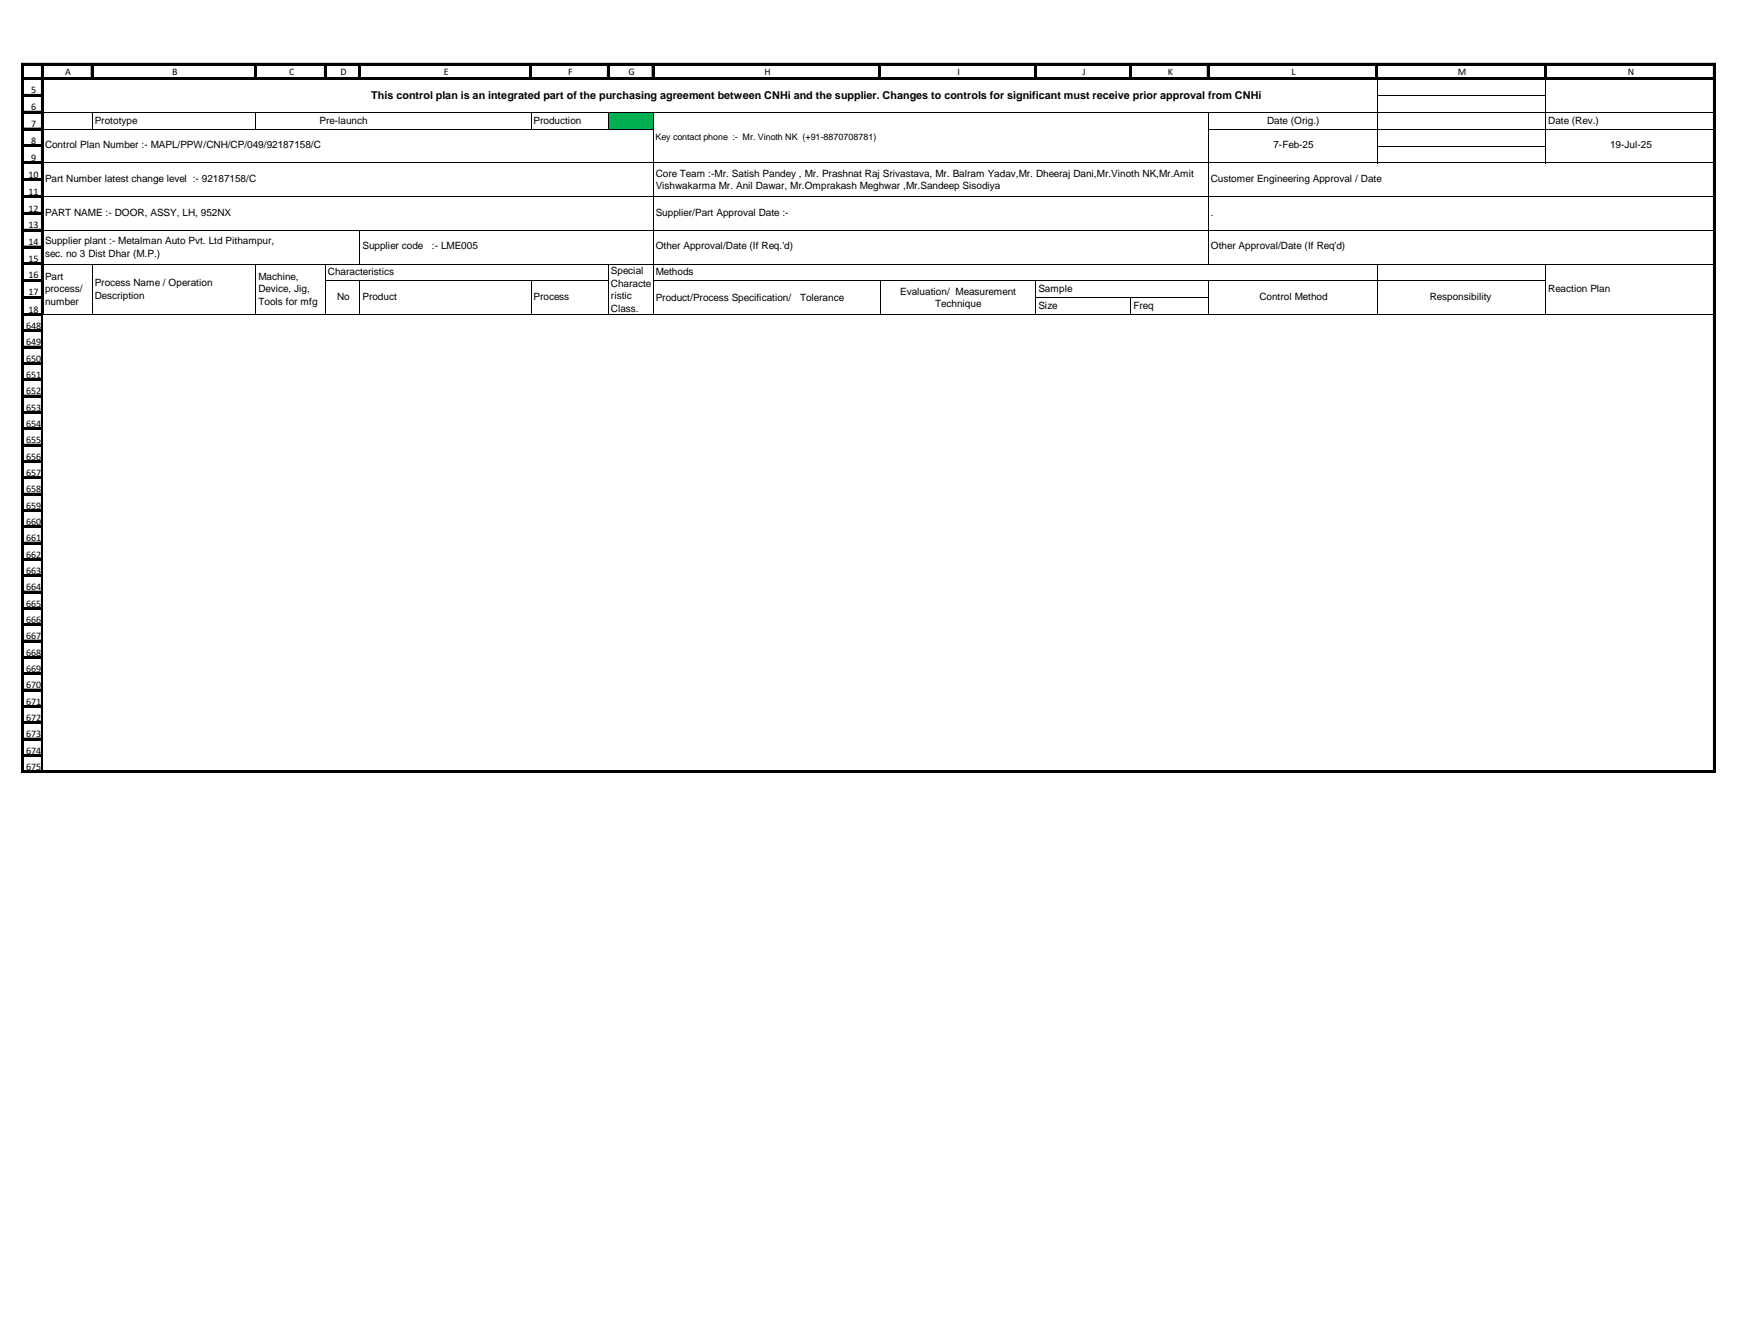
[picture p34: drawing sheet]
<svg xmlns="http://www.w3.org/2000/svg" width="279mm" height="216mm" viewBox="0 0 279 216" stroke-linecap="round" stroke-linejoin="round" font-family="sans-serif">
<defs><g id="words">
<text font-size="1.7" x="59.7" y="15.9">This control plan is an integrated part of the purchasing agreement between CNHi and the supplier. Changes to controls for significant must receive prior approval from CNHi</text>
<g font-size="1.6">
<text x="5" y="15">5</text>
<text x="5" y="17.7">6</text>
<text x="10.5" y="12">A</text>
<text x="27.7" y="12">B</text>
<text x="46.5" y="12">C</text>
<text x="54.8" y="12">D</text>
<text x="71.4" y="12">E</text>
<text x="91.4" y="12">F</text>
<text x="101.1" y="12">G</text>
<text x="123" y="12">H</text>
<text x="154" y="12">I</text>
<text x="174.1" y="12">J</text>
<text x="187.9" y="12">K</text>
<text x="207.7" y="12">L</text>
<text x="234.5" y="12">M</text>
<text x="261.8" y="12">N</text>
<text x="5" y="20.4">7</text>
<text x="5" y="23.2">8</text>
<text x="7.2" y="23.8">Control Plan Number :- MAPL/PPW/CNH/CP/049/92187158/C</text>
<text x="15.2" y="19.9">Prototype</text>
<text x="51.4" y="19.9">Pre-launch</text>
<text x="85.8" y="19.9">Production</text>
<text x="203.8" y="19.9">Date (Orig.)</text>
<text x="204.8" y="23.8">7-Feb-25</text>
<text x="249" y="19.9">Date (Rev.)</text>
<text x="259" y="23.8">19-Jul-25</text>
<text x="4.6" y="28.6">10</text>
<text x="5" y="25.9">9</text>
<text x="7.2" y="29.3">Part Number latest change level :- 92187158/C</text>
<text x="105.5" y="28.4">Core Team :-Mr. Satish Pandey , Mr. Prashnat Raj Srivastava, Mr. Balram Yadav,Mr. Dheeraj Dani,Mr.Vinoth NK,Mr.Amit</text>
<text x="194.8" y="29.3">Customer Engineering Approval / Date</text>
<text x="4.6" y="31.3">11</text>
<text x="4.6" y="34">12</text>
<text x="7.2" y="34.7">PART NAME :- DOOR, ASSY, LH, 952NX</text>
<text x="105.5" y="30.4">Vishwakarma Mr. Anil Dawar, Mr.Omprakash Meghwar ,Mr.Sandeep Sisodiya</text>
<text x="105.5" y="34.7">Supplier/Part Approval Date :-</text>
<text x="194.8" y="34.7">.</text>
<text x="4.6" y="36.7">13</text>
<text x="4.6" y="39.4">14</text>
<text x="7.2" y="39.3">Supplier plant :- Metalman Auto Pvt. Ltd Pithampur,</text>
<text x="7.2" y="41.2">sec. no 3 Dist Dhar (M.P.)</text>
<text x="58.3" y="40.1">Supplier code</text>
<text x="69.5" y="40.1">:- LME005</text>
<text x="105.5" y="40.1">Other Approval/Date (If Req.'d)</text>
<text x="194.8" y="40.1">Other Approval/Date (If Req'd)</text>
<text x="4.6" y="42.1">15</text>
<text x="4.6" y="44.7">16</text>
<text x="4.6" y="47.4">17</text>
<text x="7.2" y="45">Part</text>
<text x="7.2" y="47">process/</text>
<text x="15.2" y="46">Process Name / Operation</text>
<text x="41.6" y="45">Machine,</text>
<text x="41.6" y="47">Device, Jig,</text>
<text x="52.8" y="44.2">Characteristics</text>
<text x="98.3" y="44.1">Special</text>
<text x="98.3" y="46.1">Characte</text>
<text x="105.5" y="44.2">Methods</text>
<text x="144.8" y="47.4">Evaluation/ Measurement</text>
<text x="167" y="47">Sample</text>
<text x="249" y="46.9">Reaction Plan</text>
<text x="4.2" y="52.9">648</text>
<text x="4.6" y="50.3">18</text>
<text x="7.2" y="49">number</text>
<text x="15.2" y="48">Description</text>
<text x="41.6" y="49">Tools for mfg</text>
<text x="54.2" y="48.2">No</text>
<text x="58.3" y="48.2">Product</text>
<text x="85.8" y="48.2">Process</text>
<text x="98.3" y="48.1">ristic</text>
<text x="98.3" y="50.1">Class.</text>
<text x="105.5" y="48.4">Product/Process Specification/</text>
<text x="128.7" y="48.4">Tolerance</text>
<text x="150.4" y="49.4">Technique</text>
<text x="167" y="49.7">Size</text>
<text x="182.3" y="49.7">Freq</text>
<text x="202.6" y="48.2">Control Method</text>
<text x="230" y="48.2">Responsibility</text>
<text x="4.2" y="55.5">649</text>
<text x="4.2" y="58.1">650</text>
<text x="4.2" y="60.8">651</text>
<text x="4.2" y="63.4">652</text>
<text x="4.2" y="66">653</text>
<text x="4.2" y="68.6">654</text>
<text x="4.2" y="71.3">655</text>
<text x="4.2" y="73.9">656</text>
<text x="4.2" y="76.5">657</text>
<text x="4.2" y="79.1">658</text>
<text x="4.2" y="81.8">659</text>
<text x="4.2" y="84.4">660</text>
<text x="4.2" y="87">661</text>
<text x="4.2" y="89.6">662</text>
<text x="4.2" y="92.3">663</text>
<text x="4.2" y="94.9">664</text>
<text x="4.2" y="97.5">665</text>
<text x="4.2" y="100.1">666</text>
<text x="4.2" y="102.8">667</text>
<text x="4.2" y="105.4">668</text>
<text x="4.2" y="108">669</text>
<text x="4.2" y="110.6">670</text>
<text x="4.2" y="113.3">671</text>
<text x="4.2" y="115.9">672</text>
<text x="4.2" y="118.5">673</text>
<text x="4.2" y="121.1">674</text>
<text x="4.2" y="123.8">675</text>
</g>
<text font-size="1.4" x="105.4" y="22.5">Key contact phone :- Mr. Vinoth NK (+91-8870708781)</text>
</g></defs>
<g fill="none" stroke="#000" stroke-width=".16">
<path d="M3.8 12.5h3.1M3.8 15.2h3.1M3.8 17.9h3.1M6.7 12.8v37.9M3.8 20.6h3.1M3.8 23.3h3.1M3.8 26h3.1M3.8 28.7h3.1M3.8 31.4h3.1M3.8 34.1h3.1M3.8 36.9h3.1M3.8 39.6h3.1"/>
<path d="M3.8 42.3h3.1M3.8 45h3.1M3.8 47.7h3.1M3.8 50.4h3.1"/>
</g>
<g fill="none" stroke="#000" stroke-width=".34">
<path d="M3.8 12.6h3.1M3.8 15.3h3.1M3.8 18h3.1M6.8 12.7v38M3.8 20.7h3.1M3.8 23.5h3.1M3.8 26.2h3.1M3.8 28.9h3.1M3.8 31.6h3.1M3.8 34.3h3.1M3.8 37h3.1M3.8 39.7h3.1"/>
<path d="M3.8 42.4h3.1M3.8 45.1h3.1M3.8 47.8h3.1M3.8 50.6h3.1"/>
</g>
<path d="M3.8 50.7h3.2v.1h-3.2z" fill-rule="evenodd" fill="#fff"/>
<g fill="none" stroke="#000" stroke-width=".16">
<path d="M6.7 10.5v2.2M7 12.5h268.6M14.7 10.5v2.2M41 10.5v2.2M52.2 10.5v2.2M57.7 10.5v2.2M85.2 10.5v2.2M97.7 10.5v2.2M104.9 10.5v2.2M141.4 10.5v2.2M166.5 10.5v2.2M181.7 10.5v2.2"/>
<path d="M194.2 10.5v2.2M221.3 10.5v2.2M248.5 10.5v2.2M275.6 10.5v2.2"/>
</g>
<g fill="none" stroke="#000" stroke-width=".34">
<path d="M6.8 10.5v2.2M6.9 12.6h268.7M14.8 10.5v2.2M41.2 10.5v2.2M52.3 10.5v2.2M57.9 10.5v2.2M85.4 10.5v2.2M97.8 10.5v2.2M105 10.5v2.2M141.5 10.5v2.2M166.6 10.5v2.2M181.9 10.5v2.2"/>
<path d="M194.3 10.5v2.2M221.5 10.5v2.2M248.6 10.5v2.2"/>
</g>
<path d="M97.8 18h7.3v2.8h-7.3z" fill-rule="evenodd" fill="#00b050"/>
<g fill="none" stroke="#000" stroke-width=".16">
<path d="M7 12.7v37.7M7 18.1h268.6M14.8 18.1v2.7M41.2 18.1v2.7M85.4 18.1v2.7M97.9 18.1v2.7M105.1 18.1v32.3M194.4 18.1v24.4M221.5 12.7v13.6M221.6 15.3h27.1M248.6 12.7v13.6M7 20.8h98.1"/>
<path d="M7 26.2h268.6M7 31.6h268.6M7 37h268.6M57.9 37.1v5.4M194.4 20.8h81.2M221.6 23.5h27.1M3.8 50.7h3.1M3.8 53h3.1M3.8 55.7h3.1M3.8 58.3h3.1M6.7 50.7v73.2M7 42.4h268.6"/>
<path d="M14.8 42.5v7.9M41.2 42.5v7.9M52.4 42.5v7.9M52.4 45.2h45.5M57.9 45.2v5.2M85.4 45.2v5.2M97.9 42.5v7.9M105.1 45.2h143.6M141.6 45.2v5.2M166.6 45.2v5.2M166.7 47.9h27.7M181.9 47.9v2.5"/>
<path d="M194.4 45.2v5.2M221.5 42.5v7.9M248.6 42.5v7.9M3.8 60.9h3.1M3.8 63.5h3.1M3.8 66.2h3.1M3.8 68.8h3.1M3.8 71.4h3.1M3.8 74h3.1M3.8 76.7h3.1M3.8 79.3h3.1M3.8 81.9h3.1"/>
<path d="M3.8 84.5h3.1M3.8 87.2h3.1M3.8 89.8h3.1M3.8 92.4h3.1M3.8 95h3.1M3.8 97.7h3.1M3.8 100.3h3.1M3.8 102.9h3.1M3.8 105.5h3.1M3.8 108.2h3.1M3.8 110.8h3.1M3.8 113.4h3.1"/>
<path d="M3.8 116h3.1M3.8 118.7h3.1M3.8 123.9h3.1M3.8 121.3h3.1"/>
</g>
<path d="M275.8 12.7v37.7M6.9 50.6h269" fill="none" stroke="#000" stroke-width=".3"/>
<g fill="none" stroke="#000" stroke-width=".34">
<path d="M3.8 53.2h3.1M3.8 55.8h3.1M3.8 58.4h3.1M6.8 50.7v73.2M3.8 61.1h3.1M3.8 63.7h3.1M3.8 66.3h3.1M3.8 68.9h3.1M3.8 71.6h3.1M3.8 74.2h3.1M3.8 76.8h3.1M3.8 79.4h3.1"/>
<path d="M3.8 82.1h3.1M3.8 84.7h3.1M3.8 87.3h3.1M3.8 89.9h3.1M3.8 92.6h3.1M3.8 95.2h3.1M3.8 97.8h3.1M3.8 100.4h3.1M3.8 103.1h3.1M3.8 105.7h3.1M3.8 108.3h3.1M3.8 110.9h3.1"/>
<path d="M3.8 113.6h3.1M3.8 116.2h3.1M3.8 118.8h3.1M3.8 121.4h3.1"/>
</g>
<path d="M6.9 50.7h268.7v73.2h-268.7z" fill-rule="evenodd" fill="#fff"/>
<path d="M275.6 10.2v114M275.9 10.2h-272.4v114M3.5 123.9h272.4" fill="none" stroke="#000" stroke-width=".16"/>
<path d="M3.5 10.3h272.4M3.6 10.2v114M275.8 10.2v114M3.5 124.1h272.4" fill="none" stroke="#000" stroke-width=".34"/>
<use href="#words"/>
</svg>
